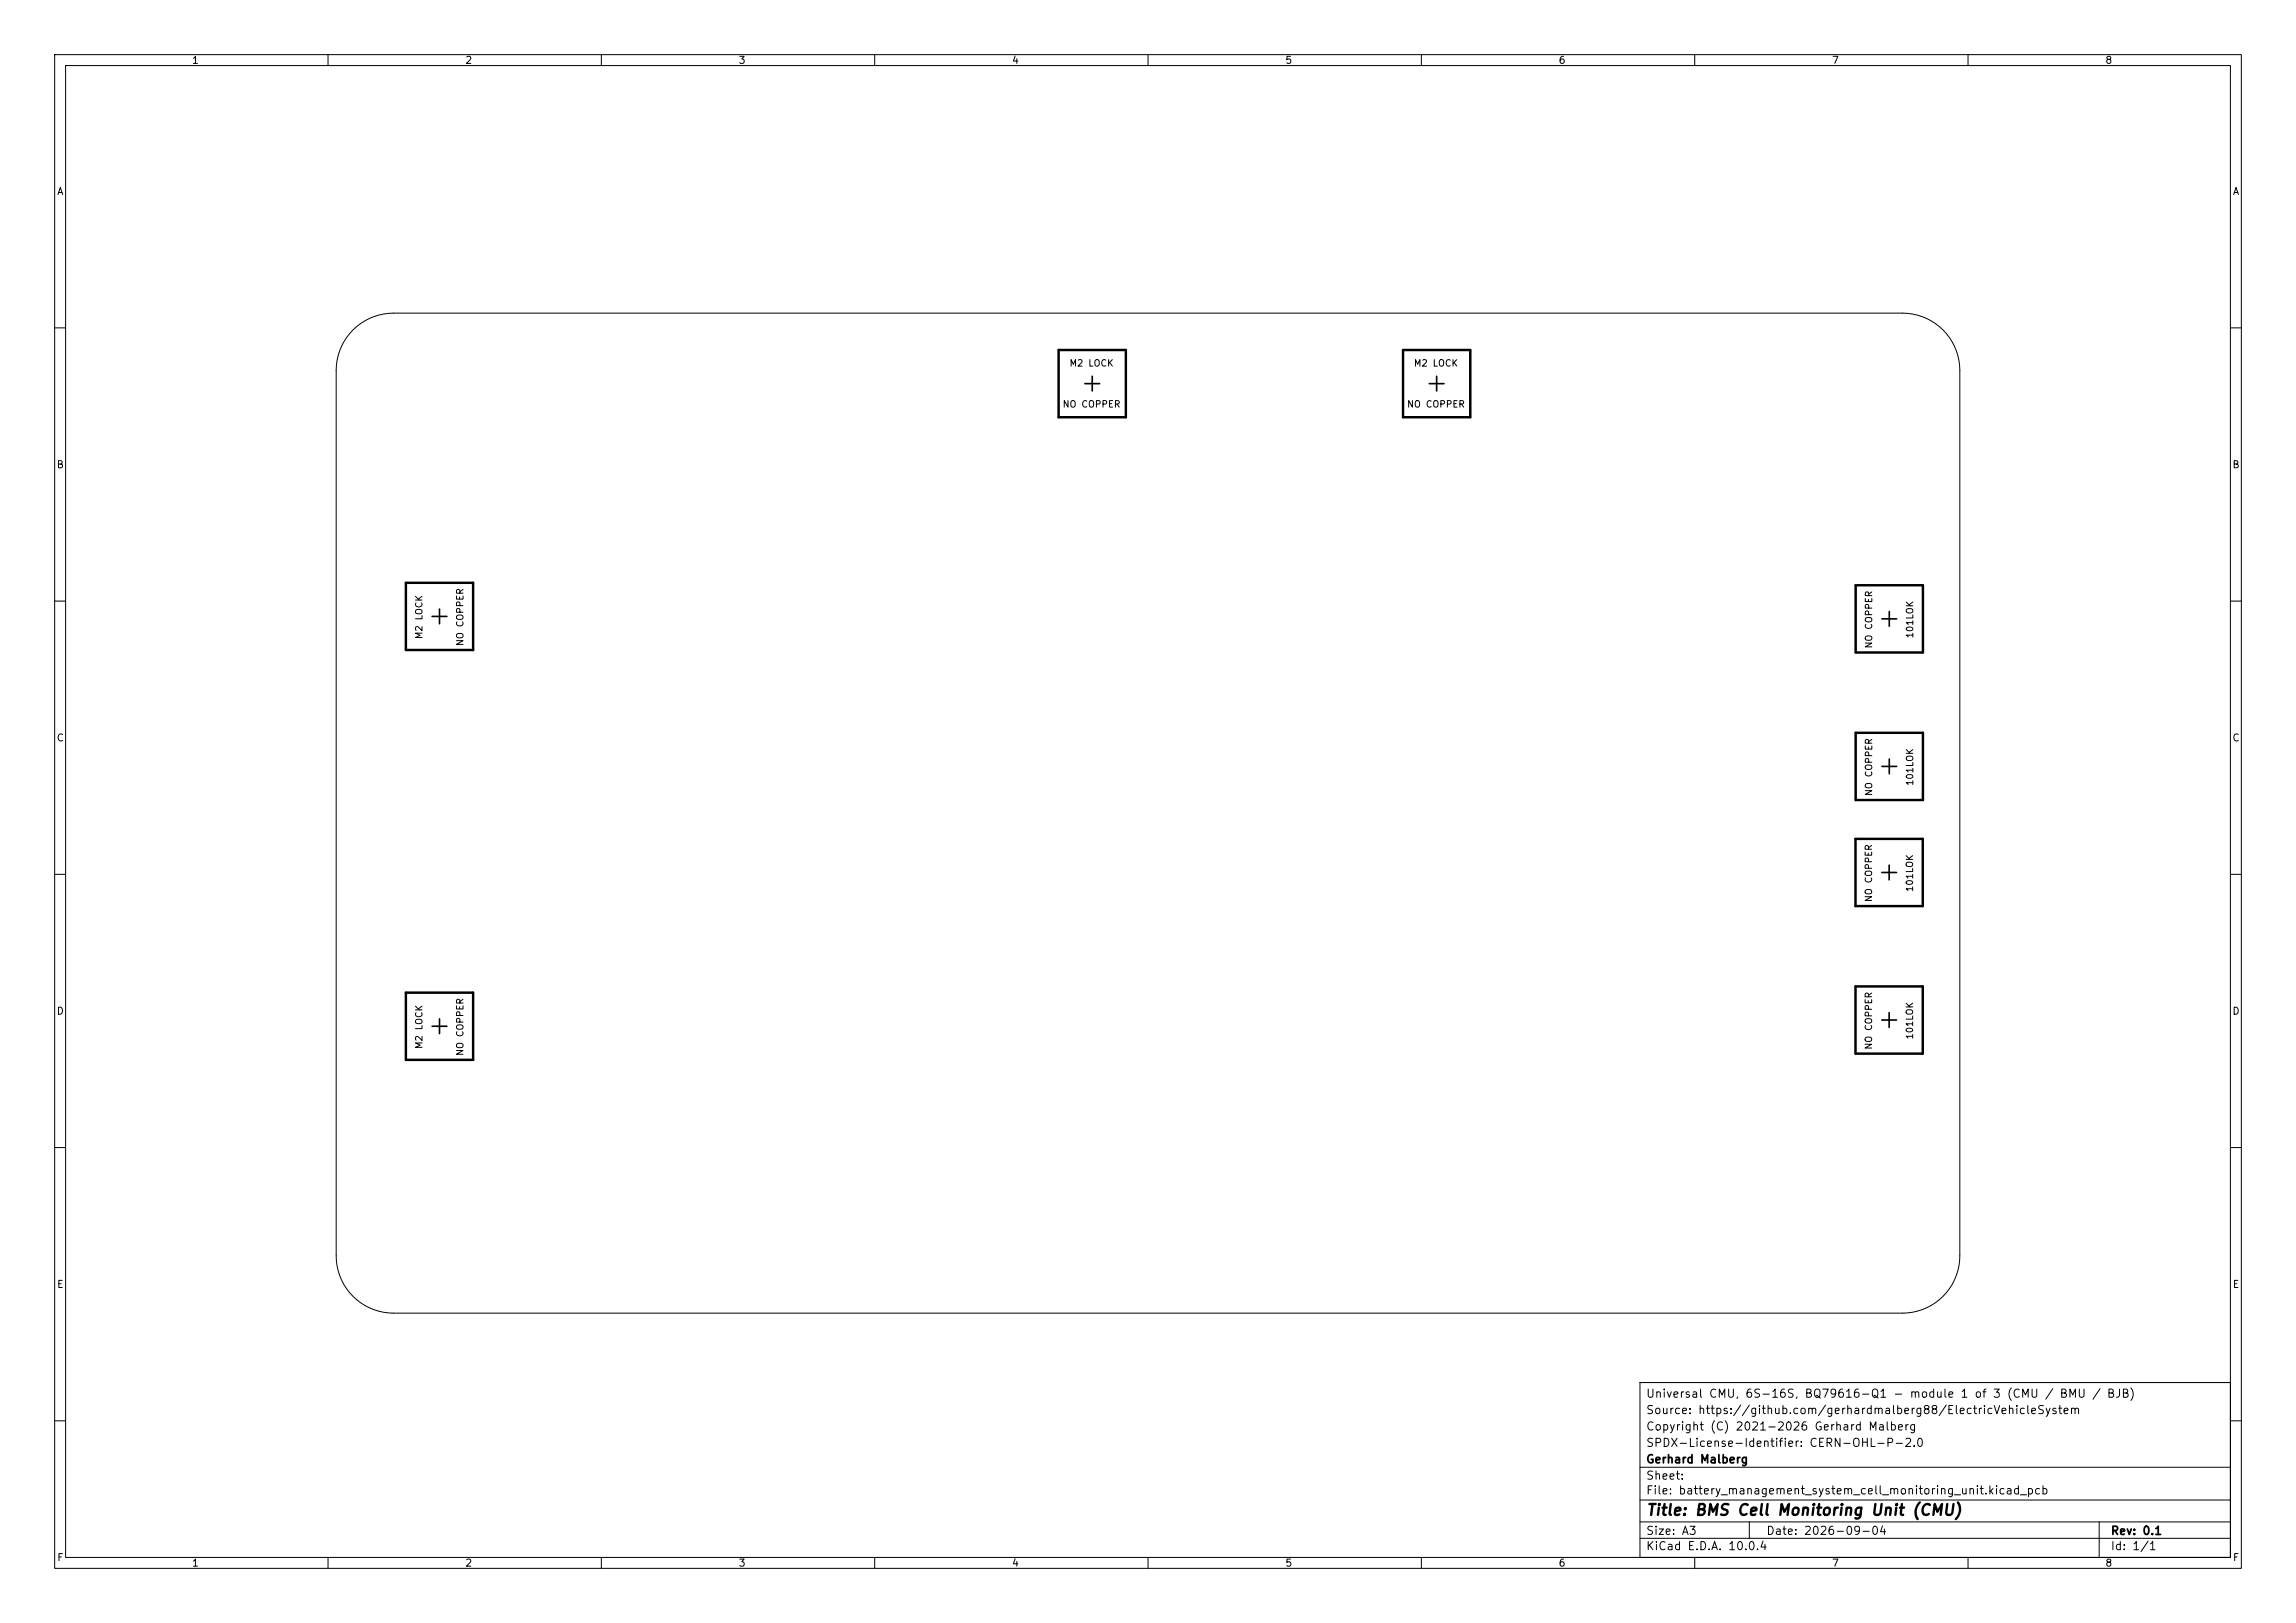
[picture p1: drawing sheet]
<svg xmlns="http://www.w3.org/2000/svg" width="420mm" height="297mm" viewBox="0 0 420 297" stroke-linecap="round" stroke-linejoin="round" font-family="sans-serif">
<defs><g id="words">
<text font-size="2" x="301" y="277.8">Title: BMS Cell Monitoring Unit (CMU)</text>
<g font-size="1.5">
<text x="301" y="256.1">Universal CMU, 6S-16S, BQ79616-Q1 - module 1 of 3 (CMU / BMU / BJB)</text>
<text x="301" y="262.1">Copyright (C) 2021-2026 Gerhard Malberg</text>
<text x="301" y="259.1">Source: https://github.com/gerhardmalberg88/ElectricVehicleSystem</text>
<text x="301" y="268.1">Gerhard Malberg</text>
<text x="301" y="265.1">SPDX-License-Identifier: CERN-OHL-P-2.0</text>
<text x="301" y="273.8">File: battery_management_system_cell_monitoring_unit.kicad_pcb</text>
<text x="301" y="271.1">Sheet:</text>
<text x="301" y="281.2">Size: A3</text>
<text x="323" y="281.2">Date: 2026-09-04</text>
<text x="386" y="281.2">Rev: 0.1</text>
<text x="301" y="284">KiCad E.D.A. 10.0.4</text>
<text x="386" y="284">Id: 1/1</text>
</g>
<g font-size="1.3">
<text x="35" y="12">1</text>
<text x="85" y="12">2</text>
<text x="135" y="12">3</text>
<text x="185" y="12">4</text>
<text x="235" y="12">5</text>
<text x="285" y="12">6</text>
<text x="335" y="12">7</text>
<text x="385" y="12">8</text>
<text x="10.3" y="36">A</text>
<text x="408.3" y="36">A</text>
<text x="10.3" y="86">B</text>
<text x="408.2" y="86">B</text>
<text x="10.3" y="136">C</text>
<text x="408.2" y="136">C</text>
<text x="10.3" y="186">D</text>
<text x="408.2" y="186">D</text>
<text x="10.3" y="236">E</text>
<text x="408.3" y="236">E</text>
<text x="10.3" y="286">F</text>
<text x="35" y="287">1</text>
<text x="85" y="287">2</text>
<text x="135" y="287">3</text>
<text x="185" y="287">4</text>
<text x="235" y="287">5</text>
<text x="285" y="287">6</text>
<text x="335" y="287">7</text>
<text x="385" y="287">8</text>
<text x="408.3" y="286">F</text>
</g>
<g font-size="1.2">
<text x="195.5" y="67.4">M2 LOCK</text>
<text x="258.5" y="67.4">M2 LOCK</text>
<text x="194.3" y="74.9">NO COPPER</text>
<text x="257.3" y="74.9">NO COPPER</text>
<text x="77.6" y="117.1" transform="rotate(-90 77.6 117.1)">M2 LOCK</text>
<text x="85.1" y="118.3" transform="rotate(-90 85.1 118.3)">NO COPPER</text>
<text x="342.8" y="118.8" transform="rotate(-90 342.8 118.8)">NO COPPER</text>
<text x="350.3" y="116.9" transform="rotate(-90 350.3 116.9)">101LOK</text>
<text x="350.3" y="143.9" transform="rotate(-90 350.3 143.9)">101LOK</text>
<text x="342.8" y="145.8" transform="rotate(-90 342.8 145.8)">NO COPPER</text>
<text x="342.7" y="165.2" transform="rotate(-90 342.7 165.2)">NO COPPER</text>
<text x="350.2" y="163.3" transform="rotate(-90 350.2 163.3)">101LOK</text>
<text x="350.2" y="190.3" transform="rotate(-90 350.2 190.3)">101LOK</text>
<text x="77.6" y="192.1" transform="rotate(-90 77.6 192.1)">M2 LOCK</text>
<text x="85.1" y="193.3" transform="rotate(-90 85.1 193.3)">NO COPPER</text>
<text x="342.7" y="192.2" transform="rotate(-90 342.7 192.2)">NO COPPER</text>
</g>
</g></defs>
<g fill="none" stroke="#000" stroke-width=".18">
<path d="M10 10h400v277h-400zM12 12h396v273h-396zM60 10v2M110 10v2M160 10v2M210 10v2M260 10v2M310 10v2M360 10v2M10 60h2M64.6 60.4a10.5 10.5 0 0 1 7.4-3.1h276a10.5 10.5 0 0 1 10.5 10.5v162a10.5 10.5 0 0 1-10.5 10.5h-276a10.5 10.5 0 0 1-10.5-10.5v-162a10.5 10.5 0 0 1 3.1-7.4zM408 60h2"/>
<path d="M10 110h2M408 110h2M10 160h2M408 160h2M10 210h2M408 210h2M300 253h108v32h-108zM10 260h2M300 278.5h108M300 274.5h108M300 268.5h108M320 278.5v3"/>
<path d="M384 278.5v6.5M408 260h2M60 285v2M110 285v2M160 285v2M210 285v2M260 285v2M300 281.5h108M310 285v2M360 285v2"/>
</g>
<path d="M193.6 64.1h12.3v12.3h-12.3zM256.6 64.1h12.3v12.3h-12.3zM74.2 106.7h12.3v12.3h-12.3zM339.4 107.1h12.3v12.3h-12.3zM339.4 134.1h12.3v12.3h-12.3zM339.4 153.5h12.3v12.3h-12.3zM74.2 181.7h12.3v12.3h-12.3zM339.4 180.5h12.3v12.3h-12.3z" fill="none" stroke="#000" stroke-width=".45"/>
<g fill="none" stroke="#000" stroke-width=".3">
<path d="M198.4 70.2h2.7M199.8 68.9v2.7M261.4 70.2h2.7M262.8 68.9v2.7M79 112.8h2.7M80.4 111.5v2.7M344.2 113.3h2.7M345.6 111.9v2.7M345.6 138.9v2.7M344.2 159.7h2.7M344.2 140.3h2.7M345.6 158.3v2.7"/>
<path d="M79 187.8h2.7M80.4 186.5v2.7M344.2 186.7h2.7M345.6 185.3v2.7"/>
</g>
<use href="#words"/>
</svg>
